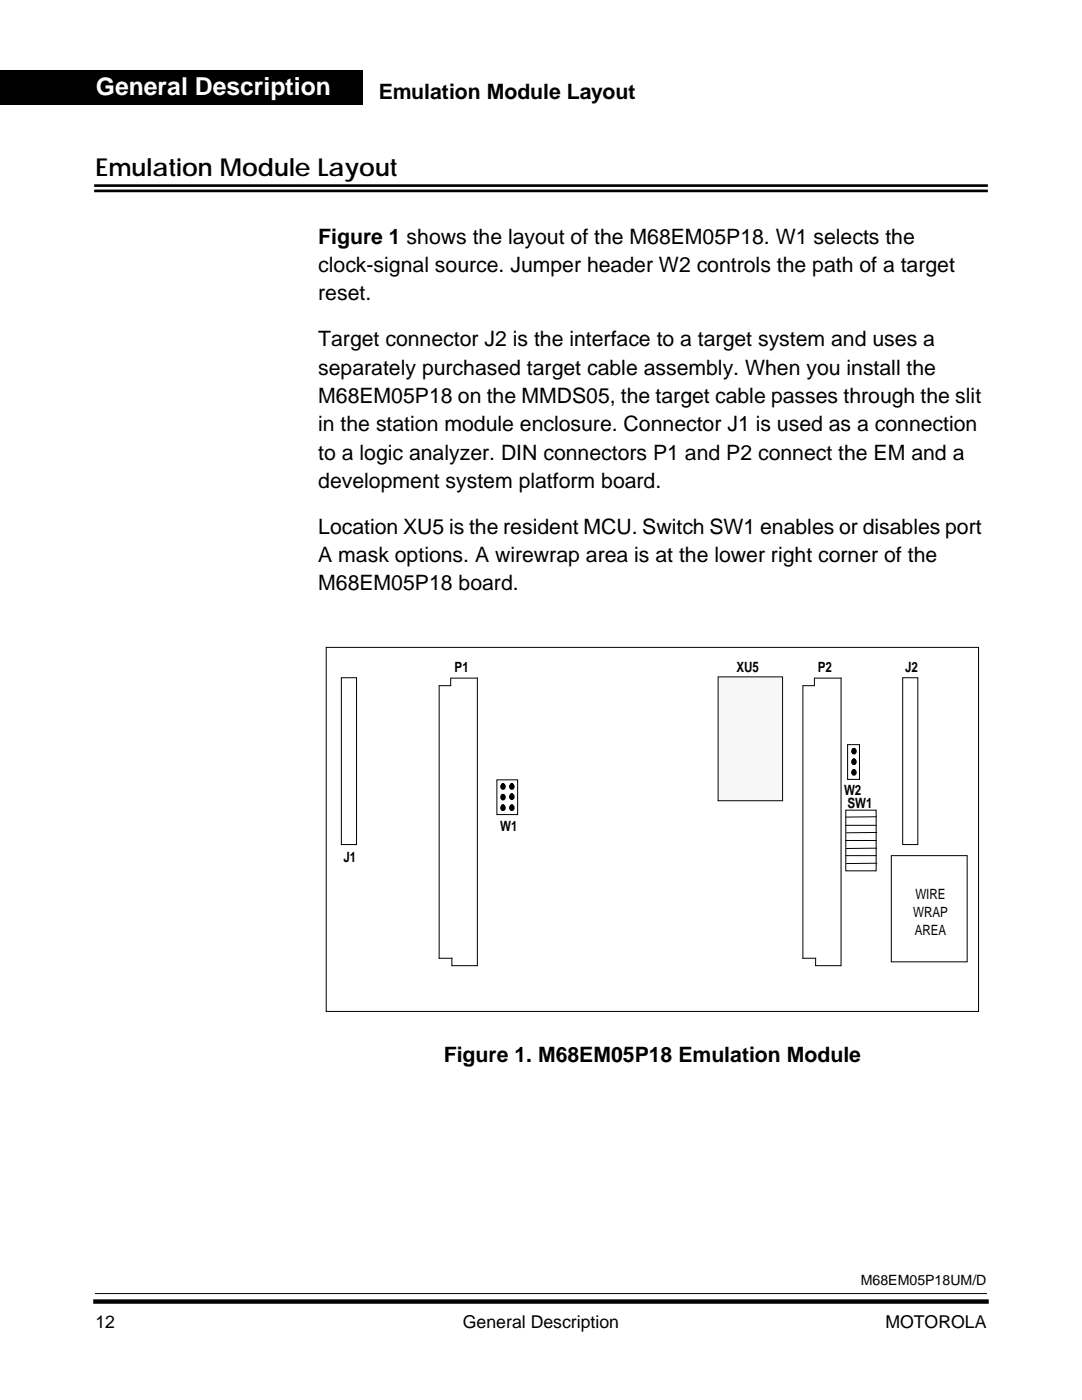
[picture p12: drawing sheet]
<svg xmlns="http://www.w3.org/2000/svg" width="216mm" height="279mm" viewBox="0 0 216 279" stroke-linecap="round" stroke-linejoin="round" font-family="sans-serif">
<defs><g id="words">
<text font-size="4.9" fill="#fff" x="19.1" y="19">General Description</text>
<text font-size="4.9" x="19" y="35">Emulation Module Layout</text>
<g font-size="4.2">
<text x="75.6" y="19.7">Emulation Module Layout</text>
<text x="63.5" y="48.7">Figure 1 shows the layout of the M68EM05P18. W1 selects the</text>
<text x="63.5" y="54.3">clock-signal source. Jumper header W2 controls the path of a target</text>
<text x="63.5" y="60">reset.</text>
<text x="63.5" y="69.1">Target connector J2 is the interface to a target system and uses a</text>
<text x="63.5" y="74.8">separately purchased target cable assembly. When you install the</text>
<text x="63.5" y="80.4">M68EM05P18 on the MMDS05, the target cable passes through the slit</text>
<text x="63.5" y="86.1">in the station module enclosure. Connector J1 is used as a connection</text>
<text x="63.5" y="91.7">to a logic analyzer. DIN connectors P1 and P2 connect the EM and a</text>
<text x="63.5" y="97.4">development system platform board.</text>
<text x="63.5" y="106.5">Location XU5 is the resident MCU. Switch SW1 enables or disables port</text>
<text x="63.5" y="112.2">A mask options. A wirewrap area is at the lower right corner of the</text>
<text x="63.5" y="117.8">M68EM05P18 board.</text>
<text x="88.5" y="211.9">Figure 1. M68EM05P18 Emulation Module</text>
</g>
<g font-size="3.5">
<text x="19" y="265">12</text>
<text x="92.4" y="265">General Description</text>
<text x="176.7" y="265">MOTOROLA</text>
</g>
<g font-size="2.8">
<text x="90.7" y="134.2">P1</text>
<text x="146.9" y="134.2">XU5</text>
<text x="163.2" y="134.2">P2</text>
<text x="180.6" y="134.2">J2</text>
<text x="168.4" y="158.6">W2</text>
<text x="169.1" y="161.3">SW1</text>
<text x="99.8" y="165.9">W1</text>
<text x="68.5" y="172">J1</text>
<text x="182.6" y="179.3">WIRE</text>
<text x="182.2" y="182.9">WRAP</text>
<text x="182.5" y="186.5">AREA</text>
<text x="171.8" y="256.4">M68EM05P18UM/D</text>
</g>
</g></defs>
<g fill="#000">
<path d="M-.1 14h72.5v7h-72.5z" fill-rule="evenodd"/>
<path d="M-.1 14h72.5v1.7h-72.5z" fill-rule="evenodd"/>
</g>
<path d="M19 257.5h177.8v4.5h-177.8z" fill-rule="evenodd" fill="#fff"/>
<path d="M65.1 129.2h130.2v72.7h-130.2zM68.1 135.3h3v33.3h-3zM87.6 136.9v54.3M180.1 135.3h3v33.3h-3zM19 258.2h177.8" fill="none" stroke="#000" stroke-width=".2"/>
<path d="M19 259.8h177.8" fill="none" stroke="#000" stroke-width=".88"/>
<path d="M19 37h177.8M19 38.1h177.8" fill="none" stroke="#000" stroke-width=".53"/>
<path d="M99.1 155.6h4.2v7h-4.2z" fill-rule="evenodd" fill="#fff" stroke="#000" stroke-width=".2"/>
<path d="M100.1 156.8l.3-.1v.3v-.3a.35 .35 0 0 1 .3 .4 .35 .35 0 0 1-.5 .2 .35 .35 0 0 1-.1-.5zM100.1 158.9l.3-.2v.3v-.3a.35 .35 0 0 1 .4 .4 .35 .35 0 0 1-.5 .3 .35 .35 0 0 1-.2-.5zM101.8 156.8l.3-.2v.4v-.4a.35 .35 0 0 1 .4 .4 .35 .35 0 0 1-.5 .3 .35 .35 0 0 1-.2-.5zM101.8 158.8l.4-.1v.3v-.3a.35 .35 0 0 1 .3 .4 .35 .35 0 0 1-.5 .2 .35 .35 0 0 1-.2-.5zM100.2 160.9h.2v.3v-.3a.35 .35 0 0 1 .3 .5 .35 .35 0 0 1-.5 .1 .35 .35 0 0 1 0-.6zM101.8 161l.3-.1v.3v-.3a.35 .35 0 0 1 .4 .4 .35 .35 0 0 1-.5 .3 .35 .35 0 0 1-.2-.6z" fill="#000"/>
<g fill="none" stroke="#000" stroke-width=".53">
<circle cx="100.4" cy="156.9" r=".34"/>
<circle cx="100.4" cy="159.1" r=".34"/>
<circle cx="102.1" cy="159" r=".34"/>
<circle cx="102.1" cy="156.9" r=".34"/>
<circle cx="100.4" cy="161.2" r=".34"/>
<circle cx="102.1" cy="161.2" r=".34"/>
</g>
<path d="M143.3 135.1h12.9v24.7h-12.9z" fill-rule="evenodd" fill="#f7f7f7" stroke="#000" stroke-width=".2"/>
<path d="M177.8 170.8h15.2v21.2h-15.2z" fill="none" stroke="#000" stroke-width=".2"/>
<path d="M169.1 148.6h2.4v6.9h-2.4z" fill-rule="evenodd" fill="#fff" stroke="#000" stroke-width=".2"/>
<path d="M170 149.8l.3-.2v.4v-.4a.35 .35 0 0 1 .4 .4 .35 .35 0 0 1-.5 .3 .35 .35 0 0 1-.2-.5zM170.1 154l.3-.1v.3v-.3a.35 .35 0 0 1 .3 .4 .35 .35 0 0 1-.5 .3 .35 .35 0 0 1-.1-.6zM170.1 151.8l.3-.1v.3v-.3a.35 .35 0 0 1 .3 .4 .35 .35 0 0 1-.4 .2 .35 .35 0 0 1-.2-.5z" fill="#000"/>
<g fill="none" stroke="#000" stroke-width=".53">
<circle cx="170.4" cy="154.1" r=".34"/>
<circle cx="170.4" cy="149.9" r=".34"/>
<circle cx="170.4" cy="152" r=".34"/>
</g>
<g fill="none" stroke="#000" stroke-width=".2">
<path d="M87.6 136.8h2.3M89.9 135.3v1.5M90.1 135.3h5.1v57.4M160.2 136.8h2.3M160.2 136.9v54.3h2.5v1.5h5M162.5 135.3v1.5M162.7 135.3h5.1v57.4M168.8 161.7h6v12.1h-6zM168.8 164.7h6M168.8 167.7h6M168.8 170.8h6M174.8 163l-6 .1"/>
<path d="M174.9 169.3h-6M174.9 166.1l-6 .1M174.9 172.3h-5.9M87.6 191.2h2.6v1.5h5"/>
</g>
<use href="#words"/>
</svg>
